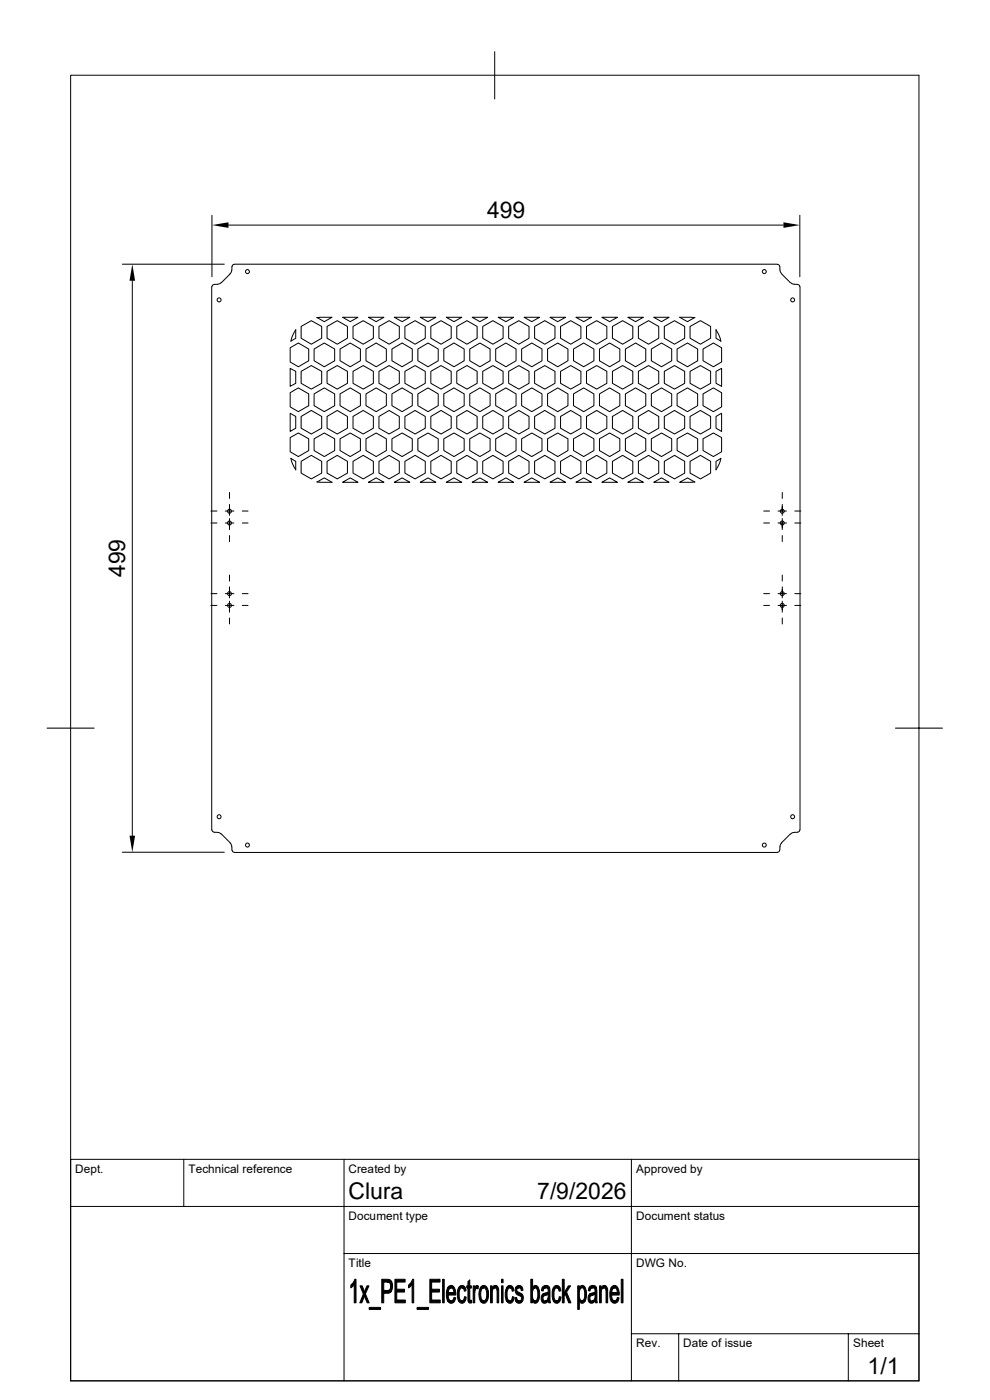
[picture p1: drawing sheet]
<svg xmlns="http://www.w3.org/2000/svg" width="210mm" height="297mm" viewBox="0 0 210 297" stroke-linecap="round" stroke-linejoin="round" font-family="sans-serif">
<defs><g id="words">
<g font-size="4.9">
<text x="103.3" y="46.3">499</text>
<text x="26.6" y="122.4" transform="rotate(-90 26.6 122.4)">499</text>
<text x="73.9" y="254.5">Clura</text>
<text x="113.9" y="254.5">7/9/2026</text>
<text x="184.1" y="291.6">1/1</text>
</g>
<g font-size="2.5">
<text x="16" y="248.8">Dept.</text>
<text x="40" y="248.8">Technical reference</text>
<text x="74" y="248.8">Created by</text>
<text x="134.9" y="248.8">Approved by</text>
<text x="74" y="258.7">Document type</text>
<text x="135" y="258.7">Document status</text>
<text x="74" y="268.7">Title</text>
<text x="135" y="268.7">DWG No.</text>
<text x="135" y="285.8">Rev.</text>
<text x="145" y="285.8">Date of issue</text>
<text x="181" y="285.8">Sheet</text>
</g>
</g></defs>
<g fill="none" stroke="#000" stroke-width=".21">
<path d="M15 16h179.9v276.9h-179.9zM104.9 11v10M26 56h21.6M28.1 59.6v117.7M45 45.7v13M46.9 59.9l-.5 .4h-1M48.5 47.8h117.7M48.9 58.1l-2 1.9M49.1 57.3l-.3 .7M49.7 56.1l-.4 .3-.1 .9M49.7 56h115.2M164.9 56.1l.5 .3v.9"/>
<path d="M165.5 57.3l.3 .7M165.8 58.1l1.9 1.9M167.7 59.9l.6 .4h.9M169.7 45.7v13M44.9 60.8v115.3M45.4 60.4l-.3 .1-.1 .3M61.6 73.8l1.7-1 2.2 1.2v2.5l-2.2 1.3-1.7-1zM61.6 78.1l1.1 .7v2.5l-1.1 .7zM61.7 72.4l1-.6v-1.8l-.6 1.1-.4 1.3M63.9 78.8l2.1-1.2 2.2 1.2v2.5l-2.2 1.2-2.1-1.2zM63.9 69.3l2.1-1.3 2.2 1.3v2.5l-2.2 1.2-2.1-1.2zM66.6 74l2.2-1.2 2.2 1.2v2.5l-2.2 1.3-2.2-1.3z"/>
<path d="M67.8 67.4h-.6M67.8 67.3h2.6l-1.6 .9-1.6-.8M69.4 78.8l2.1-1.2 2.2 1.2v2.5l-2.2 1.2-2.1-1.2zM69.4 69.3l2.1-1.3 2.2 1.3v2.5l-2.2 1.2-2.1-1.2zM72.1 74l2.2-1.2 2.2 1.2v2.5l-2.2 1.3-2.2-1.3zM72.7 67.3h3.2l-1.6 .9zM74.9 78.8l2.1-1.2 2.2 1.2v2.5l-2.2 1.2-2.1-1.2zM74.9 69.3l2.1-1.3 2.2 1.3v2.5l-2.2 1.2-2.1-1.2zM77.6 74l2.2-1.2 2.2 1.2v2.5l-2.2 1.3-2.2-1.3zM78.1 67.3h3.3l-1.6 .9zM80.4 78.8l2.1-1.2 2.2 1.2v2.5l-2.2 1.2-2.1-1.2zM80.4 69.3l2.1-1.3 2.2 1.3v2.5l-2.2 1.2-2.1-1.2z"/>
<path d="M83.1 74l2.2-1.2 2.2 1.2v2.5l-2.2 1.3-2.2-1.3zM83.7 67.3h3.3l-1.7 .9zM85.9 78.8l2.2-1.2 2.1 1.2v2.5l-2.1 1.2-2.2-1.2zM85.9 69.3l2.2-1.3 2.1 1.3v2.5l-2.1 1.2-2.2-1.2zM88.6 74l2.2-1.2 2.2 1.2v2.5l-2.2 1.3-2.2-1.3zM89.2 67.3h3.3l-1.7 .9zM91.4 78.8l2.2-1.2 2.1 1.2v2.5l-2.1 1.2-2.2-1.2zM91.4 69.3l2.2-1.3 2.1 1.3v2.5l-2.1 1.2-2.2-1.2zM94.1 74l2.2-1.2 2.2 1.2v2.5l-2.2 1.3-2.2-1.3zM94.7 67.3h3.3l-1.7 .9zM96.9 78.8l2.2-1.2 2.1 1.2v2.5l-2.1 1.2-2.2-1.2zM96.9 69.3l2.2-1.3 2.1 1.3v2.5l-2.1 1.2-2.2-1.2z"/>
<path d="M99.7 74l2.1-1.2 2.2 1.2v2.5l-2.2 1.3-2.1-1.3zM100.2 67.3h3.3l-1.7 .9zM102.4 78.8l2.2-1.2 2.1 1.2v2.5l-2.1 1.2-2.2-1.2zM102.4 69.3l2.2-1.3 2.1 1.3v2.5l-2.1 1.2-2.2-1.2zM105.2 74l2.1-1.2 2.2 1.2v2.5l-2.2 1.3-2.1-1.3zM105.7 67.3h3.3l-1.7 .9zM107.9 78.8l2.2-1.2 2.1 1.2v2.5l-2.1 1.2-2.2-1.2zM107.9 69.3l2.2-1.3 2.1 1.3v2.5l-2.1 1.2-2.2-1.2zM110.7 74l2.1-1.2 2.2 1.2v2.5l-2.2 1.3-2.1-1.3zM111.2 67.3h3.3l-1.7 .9zM113.4 78.8l2.2-1.2 2.1 1.2v2.5l-2.1 1.2-2.2-1.2zM113.4 69.3l2.2-1.3 2.1 1.3v2.5l-2.1 1.2-2.2-1.2z"/>
<path d="M116.2 74l2.1-1.2 2.2 1.2v2.5l-2.2 1.3-2.1-1.3zM116.7 67.3h3.3l-1.7 .9zM118.9 78.8l2.2-1.2 2.1 1.2v2.5l-2.1 1.2-2.2-1.2zM118.9 69.3l2.2-1.3 2.1 1.3v2.5l-2.1 1.2-2.2-1.2zM121.7 74l2.1-1.2 2.2 1.2v2.5l-2.2 1.3-2.1-1.3zM122.2 67.3h3.3l-1.7 .9zM124.4 78.8l2.2-1.2 2.1 1.2v2.5l-2.1 1.2-2.2-1.2zM124.4 69.3l2.2-1.3 2.1 1.3v2.5l-2.1 1.2-2.2-1.2zM127.2 74l2.1-1.2 2.2 1.2v2.5l-2.2 1.3-2.1-1.3zM127.7 67.3h3.3l-1.7 .9zM129.9 78.8l2.2-1.2 2.1 1.2v2.5l-2.1 1.2-2.2-1.2zM129.9 69.3l2.2-1.3 2.1 1.3v2.5l-2.1 1.2-2.2-1.2z"/>
<path d="M132.7 74l2.1-1.2 2.2 1.2v2.5l-2.2 1.3-2.1-1.3zM133.2 67.3h3.3l-1.7 .9zM135.4 78.8l2.2-1.2 2.1 1.2v2.5l-2.1 1.2-2.2-1.2zM135.4 69.3l2.2-1.3 2.1 1.3v2.5l-2.1 1.2-2.2-1.2zM138.2 74l2.1-1.2 2.2 1.2v2.5l-2.2 1.3-2.1-1.3zM138.7 67.3h3.2l-1.6 .9zM140.9 78.8l2.2-1.2 2.1 1.2v2.5l-2.1 1.2-2.2-1.2zM140.9 69.3l2.2-1.3 2.1 1.3v2.5l-2.1 1.2-2.2-1.2zM143.6 74l2.2-1.2 2.2 1.2v2.5l-2.2 1.3-2.2-1.3zM146.4 78.8l2.2-1.2 2.1 1.2v2.5l-2.1 1.2-2.2-1.2zM146.4 69.3l2.2-1.3 2.1 1.3v2.5l-2.1 1.2-2.2-1.2zM146.8 67.4h.6"/>
<path d="M146.8 67.3h-2.6l1.6 .9 1.6-.8M149.1 74l2.2-1.2 1.8 1v3l-1.8 1-2.2-1.3zM151.9 78.8l1.2-.7v3.9l-1.2-.7zM152.9 72.4l-.4-1.3-.6-1.1v1.8l1.1 .6M169.2 60.4l.3 .1 .2 .3M169.7 60.8v115.3M61.6 83.3l1.7-1 2.2 1.3v2.5l-2.2 1.2-1.7-1zM61.6 87.7l1.1 .6v2.5l-1.1 .7zM61.6 92.8l1.7-.9 2.2 1.2v2.5l-2.2 1.3-1.7-1.1zM61.7 97.2l1 .7v1.8M61.7 97.2l.4 1.3 .6 1.2M63.9 97.9l2.1-1.3 2.2 1.3v2.5l-2.2 1.2-2.1-1.2z"/>
<path d="M63.9 88.3l2.1-1.2 2.2 1.2v2.5l-2.2 1.3-2.1-1.3zM66.6 93.1l2.2-1.2 2.2 1.2v2.5l-2.2 1.3-2.2-1.3zM66.6 83.6l2.2-1.3 2.2 1.3v2.5l-2.2 1.2-2.2-1.2zM69.4 97.9l2.1-1.3 2.2 1.3v2.5l-2.2 1.2-2.1-1.2zM69.4 88.3l2.1-1.2 2.2 1.2v2.5l-2.2 1.3-2.1-1.3zM72.1 93.1l2.2-1.2 2.2 1.2v2.5l-2.2 1.3-2.2-1.3zM72.1 83.6l2.2-1.3 2.2 1.3v2.5l-2.2 1.2-2.2-1.2zM74.9 97.9l2.1-1.3 2.2 1.3v2.5l-2.2 1.2-2.1-1.2zM74.9 88.3l2.1-1.2 2.2 1.2v2.5l-2.2 1.3-2.1-1.3zM77.6 93.1l2.2-1.2 2.2 1.2v2.5l-2.2 1.3-2.2-1.3zM77.6 83.6l2.2-1.3 2.2 1.3v2.5l-2.2 1.2-2.2-1.2zM80.4 97.9l2.1-1.3 2.2 1.3v2.5l-2.2 1.2-2.1-1.2z"/>
<path d="M80.4 88.3l2.1-1.2 2.2 1.2v2.5l-2.2 1.3-2.1-1.3zM83.1 93.1l2.2-1.2 2.2 1.2v2.5l-2.2 1.3-2.2-1.3zM83.1 83.6l2.2-1.3 2.2 1.3v2.5l-2.2 1.2-2.2-1.2zM85.9 97.9l2.2-1.3 2.1 1.3v2.5l-2.1 1.2-2.2-1.2zM85.9 88.3l2.2-1.2 2.1 1.2v2.5l-2.1 1.3-2.2-1.3zM88.6 93.1l2.2-1.2 2.2 1.2v2.5l-2.2 1.3-2.2-1.3zM88.6 83.6l2.2-1.3 2.2 1.3v2.5l-2.2 1.2-2.2-1.2zM91.4 97.9l2.2-1.3 2.1 1.3v2.5l-2.1 1.2-2.2-1.2zM91.4 88.3l2.2-1.2 2.1 1.2v2.5l-2.1 1.3-2.2-1.3zM94.1 93.1l2.2-1.2 2.2 1.2v2.5l-2.2 1.3-2.2-1.3zM94.1 83.6l2.2-1.3 2.2 1.3v2.5l-2.2 1.2-2.2-1.2zM96.9 97.9l2.2-1.3 2.1 1.3v2.5l-2.1 1.2-2.2-1.2z"/>
<path d="M96.9 88.3l2.2-1.2 2.1 1.2v2.5l-2.1 1.3-2.2-1.3zM99.7 93.1l2.1-1.2 2.2 1.2v2.5l-2.2 1.3-2.1-1.3zM99.7 83.6l2.1-1.3 2.2 1.3v2.5l-2.2 1.2-2.1-1.2zM102.4 97.9l2.2-1.3 2.1 1.3v2.5l-2.1 1.2-2.2-1.2zM102.4 88.3l2.2-1.2 2.1 1.2v2.5l-2.1 1.3-2.2-1.3zM105.2 83.6l2.1-1.3 2.2 1.3v2.5l-2.2 1.2-2.1-1.2zM105.2 93.1l2.1-1.2 2.2 1.2v2.5l-2.2 1.3-2.1-1.3zM107.9 97.9l2.2-1.3 2.1 1.3v2.5l-2.1 1.2-2.2-1.2zM107.9 88.3l2.2-1.2 2.1 1.2v2.5l-2.1 1.3-2.2-1.3zM110.7 93.1l2.1-1.2 2.2 1.2v2.5l-2.2 1.3-2.1-1.3zM110.7 83.6l2.1-1.3 2.2 1.3v2.5l-2.2 1.2-2.1-1.2zM113.4 97.9l2.2-1.3 2.1 1.3v2.5l-2.1 1.2-2.2-1.2z"/>
<path d="M113.4 88.3l2.2-1.2 2.1 1.2v2.5l-2.1 1.3-2.2-1.3zM116.2 93.1l2.1-1.2 2.2 1.2v2.5l-2.2 1.3-2.1-1.3zM116.2 83.6l2.1-1.3 2.2 1.3v2.5l-2.2 1.2-2.1-1.2zM118.9 97.9l2.2-1.3 2.1 1.3v2.5l-2.1 1.2-2.2-1.2zM118.9 88.3l2.2-1.2 2.1 1.2v2.5l-2.1 1.3-2.2-1.3zM121.7 93.1l2.1-1.2 2.2 1.2v2.5l-2.2 1.3-2.1-1.3zM121.7 83.6l2.1-1.3 2.2 1.3v2.5l-2.2 1.2-2.1-1.2zM124.4 97.9l2.2-1.3 2.1 1.3v2.5l-2.1 1.2-2.2-1.2zM124.4 88.3l2.2-1.2 2.1 1.2v2.5l-2.1 1.3-2.2-1.3zM127.2 93.1l2.1-1.2 2.2 1.2v2.5l-2.2 1.3-2.1-1.3zM127.2 83.6l2.1-1.3 2.2 1.3v2.5l-2.2 1.2-2.1-1.2zM129.9 97.9l2.2-1.3 2.1 1.3v2.5l-2.1 1.2-2.2-1.2z"/>
<path d="M129.9 88.3l2.2-1.2 2.1 1.2v2.5l-2.1 1.3-2.2-1.3zM132.7 93.1l2.1-1.2 2.2 1.2v2.5l-2.2 1.3-2.1-1.3zM132.7 83.6l2.1-1.3 2.2 1.3v2.5l-2.2 1.2-2.1-1.2zM135.4 97.9l2.2-1.3 2.1 1.3v2.5l-2.1 1.2-2.2-1.2zM135.4 88.3l2.2-1.2 2.1 1.2v2.5l-2.1 1.3-2.2-1.3zM138.2 93.1l2.1-1.2 2.2 1.2v2.5l-2.2 1.3-2.1-1.3zM138.2 83.6l2.1-1.3 2.2 1.3v2.5l-2.2 1.2-2.1-1.2zM140.9 97.9l2.2-1.3 2.1 1.3v2.5l-2.1 1.2-2.2-1.2zM140.9 88.3l2.2-1.2 2.1 1.2v2.5l-2.1 1.3-2.2-1.3zM143.6 93.1l2.2-1.2 2.2 1.2v2.5l-2.2 1.3-2.2-1.3zM143.6 83.6l2.2-1.3 2.2 1.3v2.5l-2.2 1.2-2.2-1.2zM146.4 97.9l2.2-1.3 2.1 1.3v2.5l-2.1 1.2-2.2-1.2z"/>
<path d="M146.4 88.3l2.2-1.2 2.1 1.2v2.5l-2.1 1.3-2.2-1.3zM149.1 93.1l2.2-1.2 1.8 .9v3l-1.8 1.1-2.2-1.3zM149.1 83.6l2.2-1.3 1.8 1v3l-1.8 1-2.2-1.2zM151.9 88.3l1.2-.6v3.8l-1.2-.7zM152.9 97.2l-.4 1.3-.6 1.2M153 97.2l-1.1 .7v1.8M44.7 108.4h1.3M44.7 111h1.3M47.8 108.4h1.8M47.8 111h1.8M48.7 104.5v1.2M48.7 107v2.3"/>
<path d="M48.7 110v2.4M48.7 113.6v1.3M51.4 108.4h1.2M51.4 111h1.2M67.2 102.2l3.2 .1-1.6-.9-1.6 .9M72.7 102.3l1.6-.9 1.6 .9zM78.1 102.3l1.7-.9 1.6 .9zM83.7 102.3l1.6-.9 1.7 .9zM89.2 102.3l1.6-.9 1.7 .9zM94.7 102.3l1.6-.9 1.7 .9zM100.2 102.3l1.6-.9 1.7 .9zM105.7 102.3l1.6-.9 1.7 .9z"/>
<path d="M111.2 102.3l1.6-.9 1.7 .9zM116.7 102.3l1.6-.9 1.7 .9zM122.2 102.3l1.6-.9 1.7 .9zM127.7 102.3l1.6-.9 1.7 .9zM133.2 102.3l1.6-.9 1.7 .9zM138.7 102.3l1.6-.9 1.6 .9zM147.4 102.2l-3.2 .1 1.6-.9 1.6 .9M162 108.4h1.2M162 111h1.2M165.1 108.4h1.7M165.1 111h1.7M165.9 104.5v1.2"/>
<path d="M165.9 107v2.3M165.9 110v2.4M165.9 113.6v1.3M168.6 108.4h1.3M168.6 111h1.3M44.7 128.4h1.3M44.7 125.9h1.3M47.8 128.4h1.8M47.8 125.9h1.8M48.7 122v1.3M48.7 124.5v2.3M48.7 127.6v2.3"/>
<path d="M48.7 131.1v1.3M51.4 128.4h1.2M51.4 125.9h1.2M162 128.4h1.2M162 125.9h1.2M165.1 128.4h1.7M165.1 125.9h1.7M165.9 122v1.3M165.9 124.5v2.3M165.9 127.6v2.3M165.9 131.1v1.3M168.6 128.4h1.3"/>
<path d="M168.6 125.9h1.3M10 154.5h10M189.9 154.5h10M45 176.1l.3 .4 .8 .1M46.1 176.6l.8 .4M46.9 176.9l2 1.9M48.8 178.9l.3 .7M49.2 179.6l.1 .9 .4 .3M165.4 179.6v.9l-.5 .3M165.8 178.9l-.3 .7M167.7 176.9l-1.9 1.9M168.5 176.6l-.8 .4"/>
<path d="M169.7 176.1l-.3 .4-.9 .1M26 180.8h21.6M49.7 180.8h115.2M15 255.9h179.9M39 246v9.9M73 246v46.9M133.9 246v46.9M194.9 246h-179.9v46.9M73 265.9h121.9M133.9 283h61M144 283v9.9M180 283v9.9"/>
<circle cx="52.5" cy="57.6" r=".43"/>
<circle cx="162.1" cy="57.6" r=".43"/>
<circle cx="46.5" cy="63.6" r=".43"/>
<circle cx="168.2" cy="63.6" r=".43"/>
<circle cx="48.7" cy="111" r=".43"/>
<circle cx="48.7" cy="108.5" r=".43"/>
<circle cx="165.9" cy="108.5" r=".43"/>
<circle cx="165.9" cy="111" r=".43"/>
<circle cx="48.7" cy="125.9" r=".43"/>
<circle cx="48.7" cy="128.4" r=".43"/>
<circle cx="165.9" cy="125.9" r=".43"/>
<circle cx="165.9" cy="128.4" r=".43"/>
<circle cx="46.5" cy="173.3" r=".43"/>
<circle cx="52.5" cy="179.3" r=".43"/>
<circle cx="162.1" cy="179.3" r=".43"/>
<circle cx="168.2" cy="173.3" r=".43"/>
</g>
<g fill="#000" stroke="#000" stroke-width=".21">
<path d="M74.4 272.6l.2-.1h.5l-.7 .7z" fill-rule="evenodd"/>
<path d="M75.3 271.4h.2v5h-.4v-3.9h-.5z" fill-rule="evenodd"/>
<path d="M76.4 272.8h.4l1.5 3.6h-.4z" fill-rule="evenodd"/>
<path d="M77.1 274.5l.2 .5-.5 1.4h-.5z" fill-rule="evenodd"/>
<path d="M77.9 272.8h.4l-.8 1.7-.2-.5z" fill-rule="evenodd"/>
<path d="M78.3 277.4h2.4v.4h-2.4z" fill-rule="evenodd"/>
<path d="M81 271.4h1.5l.6 .5-1.7 .1v1.8l1.7 .1-.5 .4-1.2 .1v2h-.4z" fill-rule="evenodd"/>
<path d="M82.2 272l.9-.1 .2 .6-.2 1.4-1.7-.1h.9a1.01 1.01 0 0 0 0-1.8z" fill-rule="evenodd"/>
<path d="M83.8 271.4h2.1v.6h-1.7v1.5h1.6v.6h-1.6v1.7h1.8v.6h-2.2z" fill-rule="evenodd"/>
<path d="M86.7 272.6l.2-.1h.5l-.7 .7z" fill-rule="evenodd"/>
<path d="M87.5 271.4h.3v5h-.4v-3.9h-.5z" fill-rule="evenodd"/>
<path d="M88.5 277.4h2.4v.4h-2.4z" fill-rule="evenodd"/>
<path d="M91.2 271.4h2.1v.6h-1.7v1.5h1.6v.6h-1.6v1.7h1.8v.6h-2.2z" fill-rule="evenodd"/>
<path d="M93.9 271.4h.3v5h-.3z" fill-rule="evenodd"/>
<path d="M95 273.2h.7l-.4 .3-.2 .7 1.6 .1v.4h-1.6l.2 .9 .4 .4h-.7a4 4 0 0 1 0-2.8z" fill-rule="evenodd"/>
<path d="M95.1 273a.83 .83 0 0 1 .9-.2 .83 .83 0 0 1 .6 .8l.1 .7-1.6-.1h1.2l-.2-.8-.3-.2h-.8z" fill-rule="evenodd"/>
<path d="M95 276h.8l.3-.2 .2-.5h.4a.97 .97 0 0 1-.5 1 .97 .97 0 0 1-1 0z" fill-rule="evenodd"/>
<path d="M97.4 273a.74 .74 0 0 1 1.3 .2h-.7a1.34 1.34 0 0 0-.6 1.7l.1 .7 .5 .4h-.7a3.8 3.8 0 0 1 .1-3z" fill-rule="evenodd"/>
<path d="M97.3 276l.9-.1 .4-.8 .3 .1a.99 .99 0 0 1-1.2 1.2z" fill-rule="evenodd"/>
<path d="M98 273.2h.7l.1 .7h-.3l-.2-.5z" fill-rule="evenodd"/>
<path d="M99.7 271.5v1.3h.3v.5h-.3v2.4l.2 .2h-.6v-2.6h-.3v-.5h.3v-.9z" fill-rule="evenodd"/>
<path d="M99.3 275.9l.7-.1 .1 .6h-.6z" fill-rule="evenodd"/>
<path d="M100.4 272.8h.3v.5h.4l-.1 .1-.2 .5-.1 2.5h-.3z" fill-rule="evenodd"/>
<path d="M100.9 272.8l.3-.1 .3 .2-.1 .6-.7-.2z" fill-rule="evenodd"/>
<path d="M101.9 273.2h.7a1.78 1.78 0 0 0-.5 2.2l.2 .4 .3 .2h-.7a3.4 3.4 0 0 1 0-2.8z" fill-rule="evenodd"/>
<path d="M102.2 272.8a1.02 1.02 0 0 1 1.4 1.2 2.09 2.09 0 0 1-.9 2.5l-.4-.1-.4-.4h.7a1.13 1.13 0 0 0 .7-1.4l-.1-.8-.4-.5-.9-.1z" fill-rule="evenodd"/>
<path d="M104.1 272.8h.3v.5h.4l-.4 .7v2.4h-.3z" fill-rule="evenodd"/>
<path d="M104.4 273.2h.6l-.6 .1z" fill-rule="evenodd"/>
<path d="M104.7 272.8a.78 .78 0 0 1 .9 .1 .78 .78 0 0 1 .2 .9v2.6h-.3l-.1-2.8-.4-.4h-.6z" fill-rule="evenodd"/>
<path d="M106.4 272.8h.3v3.6h-.3z" fill-rule="evenodd"/>
<path d="M106.4 271.4h.3v.7h-.3z" fill-rule="evenodd"/>
<path d="M107.5 273a.74 .74 0 0 1 1.3 .2h-.6a1.34 1.34 0 0 0-.6 1.7l.1 .7 .5 .4h-.8a3.8 3.8 0 0 1 .1-3z" fill-rule="evenodd"/>
<path d="M107.4 276l1-.1 .3-.8 .4 .1a.99 .99 0 0 1-1.3 1.2z" fill-rule="evenodd"/>
<path d="M108.2 273.2h.6l.2 .7h-.3l-.2-.5z" fill-rule="evenodd"/>
<path d="M109.4 273.2h.7a.49 .49 0 0 0-.5 .5 .49 .49 0 0 0 .6 .5 1.18 1.18 0 0 1 .8 1.1 1.18 1.18 0 0 1-.8 1.2l-.6-.1-.2-.4h.8a.57 .57 0 0 0 .5-.6 .57 .57 0 0 0-.6-.6 1.18 1.18 0 0 1-.7-1.6z" fill-rule="evenodd"/>
<path d="M109.2 275.3h.4l.2 .5 .4 .2h-.8z" fill-rule="evenodd"/>
<path d="M109.6 272.9a.86 .86 0 0 1 1-.1 .86 .86 0 0 1 .4 .9l-.4 .1a.46 .46 0 0 0-.5-.6h-.7z" fill-rule="evenodd"/>
<path d="M112.6 271.4h.4v1.8h.5a1.52 1.52 0 0 0-.6 1.8l.4 .9-.4 .1v.4h-.3z" fill-rule="evenodd"/>
<path d="M112.9 276h.6z" fill-rule="evenodd"/>
<path d="M113.2 272.8a.81 .81 0 0 1 .9 .1 .81 .81 0 0 1 .3 .8l.1 .8a1.72 1.72 0 0 1-1 2l-.3-.1-.2-.3 .5-.1a1.56 1.56 0 0 0 .6-1.9l-.3-.8-.8-.1z" fill-rule="evenodd"/>
<path d="M115 273.2h.7a.54 .54 0 0 0-.5 .7l-.3-.1z" fill-rule="evenodd"/>
<path d="M115 274.7l.1-.2 1.2 .1-.1 .1a.93 .93 0 0 0-1 .9l.3 .4 .7 .1a.78 .78 0 0 1-1 .3 .78 .78 0 0 1-.4-.9z" fill-rule="evenodd"/>
<path d="M115.2 272.9a.91 .91 0 0 1 1.1-.1 .91 .91 0 0 1 .4 1.1l.1 2.5h-.4l-.1-.4-.4-.1 .3-.5 .1-.8-1.2-.1 .6-.2a.56 .56 0 0 0 .6-.5 .56 .56 0 0 0-.5-.6h-.8z" fill-rule="evenodd"/>
<path d="M115.6 276h.7z" fill-rule="evenodd"/>
<path d="M117.5 273a.74 .74 0 0 1 1.3 .2h-.7a1.34 1.34 0 0 0-.6 1.7l.1 .7 .5 .4h-.7a3.8 3.8 0 0 1 .1-3z" fill-rule="evenodd"/>
<path d="M117.4 276l.9-.1 .4-.8 .3 .1a1.01 1.01 0 0 1-1.2 1.2z" fill-rule="evenodd"/>
<path d="M118.1 273.2h.7l.2 .7h-.4l-.2-.5z" fill-rule="evenodd"/>
<path d="M119.3 271.4h.4v2.9l.2 .3-.2 .4v1.4h-.4z" fill-rule="evenodd"/>
<path d="M120.6 272.8h.4l-.8 1.3 .9 2.3h-.5l-.7-1.8-.2-.3z" fill-rule="evenodd"/>
<path d="M122.6 272.8h.3v.5h.3a2.6 2.6 0 0 0 .1 2.7h.8h-1.2v1.8h-.3z" fill-rule="evenodd"/>
<path d="M122.9 273.1l.6 .1-.6 .1z" fill-rule="evenodd"/>
<path d="M123.1 272.9a.8 .8 0 0 1 .9 0 .8 .8 0 0 1 .3 .8l.1 .2a3.4 3.4 0 0 1-.3 2.1h-.7a1.56 1.56 0 0 0 .6-1.9l-.3-.8-.8-.2z" fill-rule="evenodd"/>
<path d="M122.9 276h1.2a.64 .64 0 0 1-.6 .5 .64 .64 0 0 1-.6-.5z" fill-rule="evenodd"/>
<path d="M125 273.2h.7l-.4 .1-.2 .6-.3-.1z" fill-rule="evenodd"/>
<path d="M125.1 274.5l1.1 .1a1.08 1.08 0 0 0-1.1 1l.3 .4 .8 .1a.78 .78 0 0 1-1 .3 .78 .78 0 0 1-.4-.9v-.5z" fill-rule="evenodd"/>
<path d="M125.1 272.9a.91 .91 0 0 1 1.1-.1 .91 .91 0 0 1 .4 1.1l.1 2.5h-.4v-.4l-.5-.1 .4-.5v-.8l-1.1-.1 .6-.2a.53 .53 0 0 0 .6-.5 .53 .53 0 0 0-.5-.6h-.8z" fill-rule="evenodd"/>
<path d="M125.6 276h.7z" fill-rule="evenodd"/>
<path d="M127.2 272.8h.3v.5h.4l-.3 .7v2.4h-.4z" fill-rule="evenodd"/>
<path d="M127.6 273.2h.5l-.6 .1z" fill-rule="evenodd"/>
<path d="M127.8 272.8a.78 .78 0 0 1 .9 .1 .78 .78 0 0 1 .2 .9v2.6h-.3l-.1-2.8-.4-.4h-.5z" fill-rule="evenodd"/>
<path d="M129.6 273.2h.8l-.4 .3-.2 .7 1.6 .1v.4h-1.6l.1 1 .5 .3h-.8a4 4 0 0 1 0-2.8z" fill-rule="evenodd"/>
<path d="M129.8 273a.83 .83 0 0 1 .9-.2 .83 .83 0 0 1 .5 .8l.2 .7-1.6-.1h1.2l-.3-.8-.2-.2h-.9z" fill-rule="evenodd"/>
<path d="M129.6 276h.9l.3-.3 .2-.4h.3a.92 .92 0 0 1-.5 1.1 .92 .92 0 0 1-1.2-.4z" fill-rule="evenodd"/>
<path d="M131.8 271.4h.4v5h-.4z" fill-rule="evenodd"/>
</g>
<path d="M28.1 56l.6 3.6h-1.2zM45 47.8l3.5-.6v1.1zM166.2 47.2l3.5 .6-3.5 .5zM27.5 177.3h1.2l-.6 3.5z" fill="#000"/>
<use href="#words"/>
</svg>
